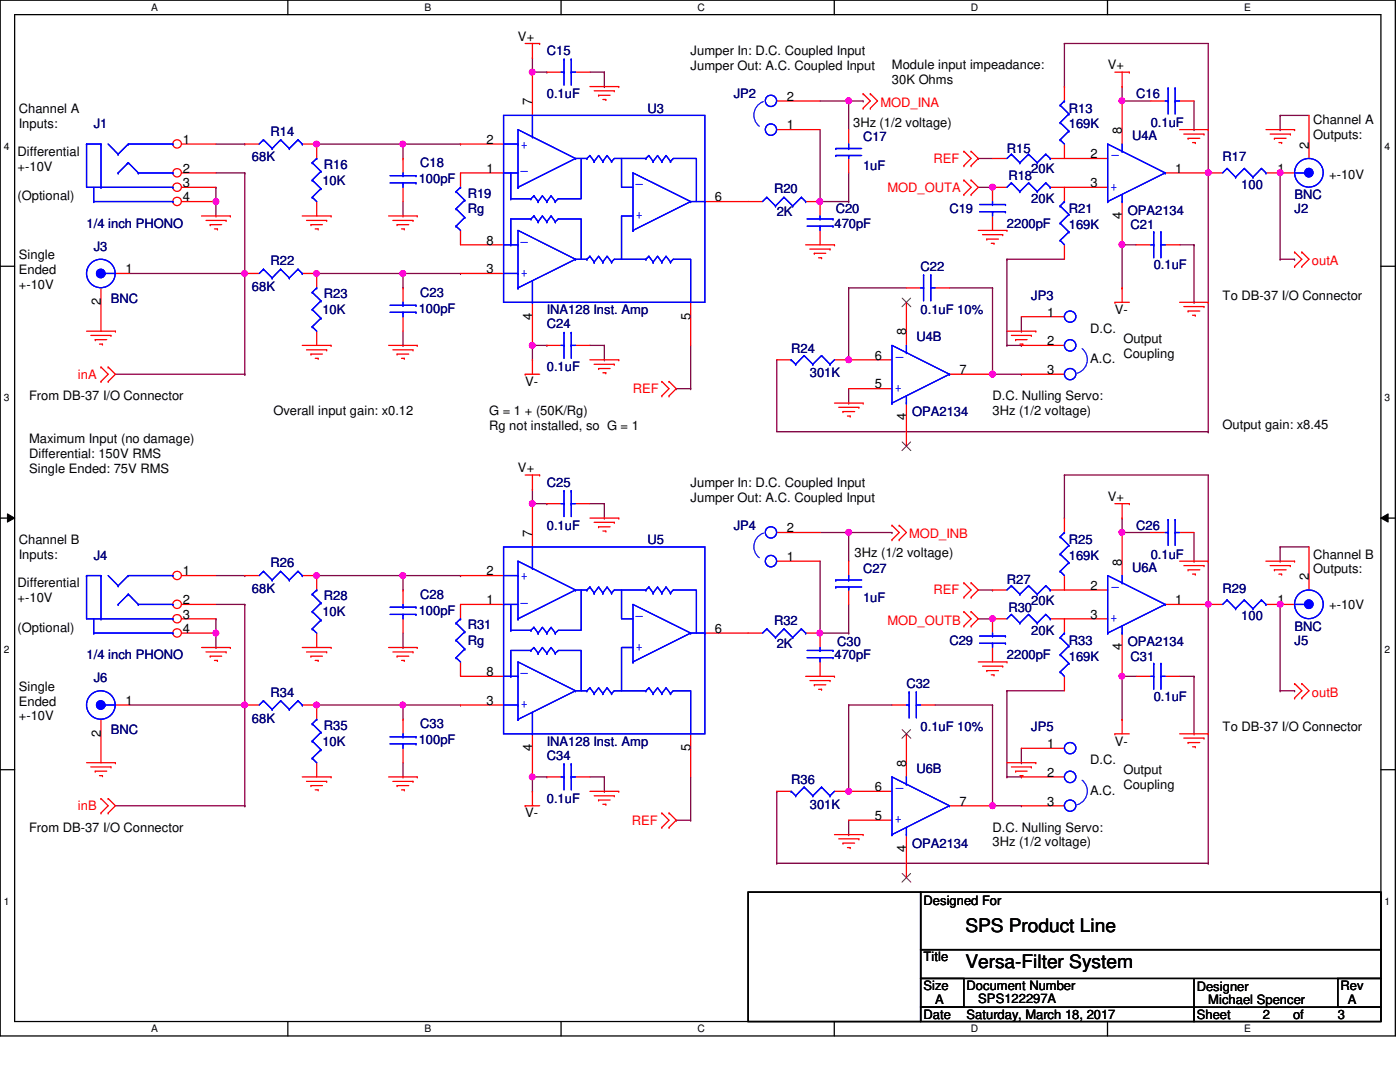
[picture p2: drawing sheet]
<svg xmlns="http://www.w3.org/2000/svg" width="279mm" height="216mm" viewBox="0 0 279 216" stroke-linecap="round" stroke-linejoin="round" font-family="sans-serif">
<defs><g id="words">
<g font-size="3.7">
<text x="192.7" y="185.9">SPS Product Line</text>
<text x="192.7" y="193.1">Versa-Filter System</text>
</g>
<g font-size="2.6">
<text x="103.4" y="8.1">V+</text>
<text x="137.8" y="11">Jumper In: D.C. Coupled Input</text>
<text x="137.8" y="14">Jumper Out: A.C. Coupled Input</text>
<text x="178" y="13.8">Module input impeadance:</text>
<text x="178" y="16.8">30K Ohms</text>
<text x="221.1" y="13.8">V+</text>
<text x="3.8" y="22.5">Channel A</text>
<text x="106.2" y="21" transform="rotate(-90 106.2 21)">7</text>
<text x="157" y="20.1">2</text>
<text x="3.8" y="25.4">Inputs:</text>
<text x="36.5" y="28.7">1</text>
<text x="97.1" y="28.7">2</text>
<text x="157" y="25.8">1</text>
<text x="170.3" y="25.4">3Hz (1/2 voltage)</text>
<text x="223.9" y="26.8" transform="rotate(-90 223.9 26.8)">8</text>
<text x="261.2" y="29.6" transform="rotate(-90 261.2 29.6)">2</text>
<text x="262.1" y="24.8">Channel A</text>
<text x="262.1" y="27.7">Outputs:</text>
<text x="3.5" y="31.1">Differential</text>
<text x="3.5" y="34">+-10V</text>
<text x="36.5" y="34.5">2</text>
<text x="97.1" y="34.5">1</text>
<text x="217.6" y="31.6">2</text>
<text x="234.5" y="34.5">1</text>
<text x="254.9" y="34.5">1</text>
<text x="265.3" y="35.7">+-10V</text>
<text x="3.5" y="40">(Optional)</text>
<text x="36.5" y="37.3">3</text>
<text x="36.5" y="40.2">4</text>
<text x="142.7" y="40.2">6</text>
<text x="217.6" y="37.3">3</text>
<text x="223.9" y="43.6" transform="rotate(-90 223.9 43.6)">4</text>
<text x="3.8" y="51.7">Single</text>
<text x="97.1" y="48.8">8</text>
<text x="3.8" y="54.7">Ended</text>
<text x="3.8" y="57.7">+-10V</text>
<text x="25" y="54.5">1</text>
<text x="97.1" y="54.5">3</text>
<text x="244" y="59.8">To DB-37 I/O Connector</text>
<text x="20.1" y="60.9" transform="rotate(-90 20.1 60.9)">2</text>
<text x="106.2" y="63.8" transform="rotate(-90 106.2 63.8)">4</text>
<text x="137.8" y="63.8" transform="rotate(-90 137.8 63.8)">5</text>
<text x="209" y="63.2">1</text>
<text x="222.5" y="62.7">V-</text>
<text x="174.6" y="71.8">6</text>
<text x="180.8" y="66.9" transform="rotate(-90 180.8 66.9)">8</text>
<text x="209" y="68.9">2</text>
<text x="217.6" y="66.4">D.C.</text>
<text x="224.2" y="68.4">Output</text>
<text x="224.2" y="71.4">Coupling</text>
<text x="104.8" y="77">V-</text>
<text x="174.6" y="77.5">5</text>
<text x="191.5" y="74.6">7</text>
<text x="209" y="74.6">3</text>
<text x="217.6" y="72.4">A.C.</text>
<text x="5.8" y="79.9">From DB-37 I/O Connector</text>
<text x="54.6" y="82.8">Overall input gain: x0.12</text>
<text x="97.6" y="82.8">G = 1 + (50K/Rg)</text>
<text x="180.8" y="83.9" transform="rotate(-90 180.8 83.9)">4</text>
<text x="198.1" y="79.9">D.C. Nulling Servo:</text>
<text x="198.1" y="82.8">3Hz (1/2 voltage)</text>
<text x="5.8" y="88.5">Maximum Input (no damage)</text>
<text x="97.6" y="85.7">Rg not installed, so G = 1</text>
<text x="244" y="85.6">Output gain: x8.45</text>
<text x="5.8" y="91.4">Differential: 150V RMS</text>
<text x="5.8" y="94.4">Single Ended: 75V RMS</text>
<text x="103.4" y="94.2">V+</text>
<text x="137.8" y="97.1">Jumper In: D.C. Coupled Input</text>
<text x="137.8" y="100.1">Jumper Out: A.C. Coupled Input</text>
<text x="221.1" y="99.9">V+</text>
<text x="106.2" y="107.1" transform="rotate(-90 106.2 107.1)">7</text>
<text x="157" y="106.2">2</text>
<text x="3.8" y="108.6">Channel B</text>
<text x="3.8" y="111.5">Inputs:</text>
<text x="157" y="111.9">1</text>
<text x="170.6" y="111.2">3Hz (1/2 voltage)</text>
<text x="223.9" y="112.9" transform="rotate(-90 223.9 112.9)">8</text>
<text x="262.1" y="111.5">Channel B</text>
<text x="3.5" y="117.2">Differential</text>
<text x="36.5" y="114.8">1</text>
<text x="97.1" y="114.8">2</text>
<text x="217.6" y="117.7">2</text>
<text x="261.2" y="115.7" transform="rotate(-90 261.2 115.7)">2</text>
<text x="262.1" y="114.4">Outputs:</text>
<text x="3.5" y="120.1">+-10V</text>
<text x="36.5" y="120.6">2</text>
<text x="36.5" y="123.4">3</text>
<text x="97.1" y="120.6">1</text>
<text x="217.6" y="123.4">3</text>
<text x="234.5" y="120.6">1</text>
<text x="254.9" y="120.6">1</text>
<text x="265.3" y="121.5">+-10V</text>
<text x="3.5" y="126.1">(Optional)</text>
<text x="36.5" y="126.3">4</text>
<text x="142.7" y="126.3">6</text>
<text x="223.9" y="129.8" transform="rotate(-90 223.9 129.8)">4</text>
<text x="3.8" y="137.8">Single</text>
<text x="97.1" y="134.9">8</text>
<text x="3.8" y="140.8">Ended</text>
<text x="3.8" y="143.8">+-10V</text>
<text x="25" y="140.6">1</text>
<text x="97.1" y="140.6">3</text>
<text x="20.1" y="147" transform="rotate(-90 20.1 147)">2</text>
<text x="106.2" y="149.9" transform="rotate(-90 106.2 149.9)">4</text>
<text x="137.8" y="149.9" transform="rotate(-90 137.8 149.9)">5</text>
<text x="209" y="149.3">1</text>
<text x="222.5" y="148.8">V-</text>
<text x="244" y="145.9">To DB-37 I/O Connector</text>
<text x="180.8" y="153" transform="rotate(-90 180.8 153)">8</text>
<text x="209" y="155">2</text>
<text x="217.6" y="152.5">D.C.</text>
<text x="224.2" y="154.5">Output</text>
<text x="174.6" y="157.9">6</text>
<text x="191.5" y="160.7">7</text>
<text x="209" y="160.7">3</text>
<text x="217.6" y="158.5">A.C.</text>
<text x="224.2" y="157.5">Coupling</text>
<text x="5.8" y="166">From DB-37 I/O Connector</text>
<text x="104.8" y="163.1">V-</text>
<text x="174.6" y="163.6">5</text>
<text x="198.1" y="166">D.C. Nulling Servo:</text>
<text x="180.8" y="170" transform="rotate(-90 180.8 170)">4</text>
<text x="198.1" y="168.9">3Hz (1/2 voltage)</text>
<text x="184.3" y="180.6">Designed For</text>
<text x="184.3" y="191.8">Title</text>
<text x="184.3" y="197.6">Size</text>
<text x="192.9" y="197.6">Document Number</text>
<text x="238.8" y="197.8">Designer</text>
<text x="267.5" y="197.6">Rev</text>
<text x="184.3" y="203.3">Date</text>
<text x="186.6" y="200.4">A</text>
<text x="192.9" y="203.3">Saturday, March 18, 2017</text>
<text x="195.2" y="200.2">SPS122297A</text>
<text x="238.8" y="203.3">Sheet</text>
<text x="241.1" y="200.4">Michael Spencer</text>
<text x="252.1" y="203.3">2</text>
<text x="258.1" y="203.3">of</text>
<text x="267" y="203.3">3</text>
<text x="269" y="200.4">A</text>
</g>
<g font-size="2.6" fill="#000080">
<text x="109.1" y="11">C15</text>
<text x="109.1" y="19.6">0.1uF</text>
<text x="129.2" y="22.5">U3</text>
<text x="146.4" y="19.6">JP2</text>
<text x="213.3" y="22.5">R13</text>
<text x="226.8" y="19.6">C16</text>
<text x="18.7" y="25.6">J1</text>
<text x="54" y="27.1">R14</text>
<text x="172.3" y="28.2">C17</text>
<text x="213.3" y="25.6">169K</text>
<text x="225.9" y="27.9">U4A</text>
<text x="229.7" y="25.4">0.1uF</text>
<text x="50.3" y="32.2">68K</text>
<text x="64.6" y="33.7">R16</text>
<text x="83.9" y="33.4">C18</text>
<text x="172.3" y="34">1uF</text>
<text x="201" y="30.5">R15</text>
<text x="201.3" y="35.9">R18</text>
<text x="205.8" y="34.5">20K</text>
<text x="244" y="32.2">R17</text>
<text x="64.3" y="36.8">10K</text>
<text x="83.6" y="36.5">100pF</text>
<text x="93.3" y="39.4">R19</text>
<text x="154.5" y="38.5">R20</text>
<text x="205.8" y="40.6">20K</text>
<text x="247.7" y="37.7">100</text>
<text x="258.4" y="39.7">BNC</text>
<text x="17.3" y="45.4">1/4 inch PHONO</text>
<text x="93.3" y="42.5">Rg</text>
<text x="155" y="43.1">2K</text>
<text x="166.5" y="45.4">470pF</text>
<text x="166.8" y="42.5">C20</text>
<text x="189.5" y="42.5">C19</text>
<text x="201" y="45.4">2200pF</text>
<text x="213.3" y="42.5">R21</text>
<text x="213.3" y="45.7">169K</text>
<text x="225.1" y="42.8">OPA2134</text>
<text x="225.6" y="45.7">C21</text>
<text x="258.4" y="42.5">J2</text>
<text x="18.7" y="50">J3</text>
<text x="54" y="52.9">R22</text>
<text x="230.3" y="53.8">0.1uF</text>
<text x="50.3" y="58.1">68K</text>
<text x="64.6" y="59.5">R23</text>
<text x="83.9" y="59.2">C23</text>
<text x="183.7" y="54.1">C22</text>
<text x="205.8" y="59.8">JP3</text>
<text x="22.1" y="60.4">BNC</text>
<text x="64.3" y="62.7">10K</text>
<text x="83.6" y="62.4">100pF</text>
<text x="109.1" y="65.5">C24</text>
<text x="109.1" y="62.7">INA128 Inst. Amp</text>
<text x="183.7" y="62.7">0.1uF 10%</text>
<text x="157.9" y="70.4">R24</text>
<text x="182.9" y="68.1">U4B</text>
<text x="109.1" y="74.1">0.1uF</text>
<text x="161.6" y="75.3">301K</text>
<text x="182" y="83">OPA2134</text>
<text x="109.1" y="97.1">C25</text>
<text x="109.1" y="105.7">0.1uF</text>
<text x="146.4" y="105.7">JP4</text>
<text x="226.8" y="105.7">C26</text>
<text x="18.7" y="111.7">J4</text>
<text x="54" y="113.2">R26</text>
<text x="129.2" y="108.6">U5</text>
<text x="213.3" y="108.6">R25</text>
<text x="213.3" y="111.7">169K</text>
<text x="229.7" y="111.5">0.1uF</text>
<text x="50.3" y="118.3">68K</text>
<text x="64.6" y="119.8">R28</text>
<text x="83.9" y="119.5">C28</text>
<text x="172.3" y="114.3">C27</text>
<text x="201" y="116.6">R27</text>
<text x="225.9" y="114">U6A</text>
<text x="244" y="118.3">R29</text>
<text x="64.3" y="122.9">10K</text>
<text x="83.6" y="122.6">100pF</text>
<text x="93.3" y="125.5">R31</text>
<text x="154.5" y="124.6">R32</text>
<text x="172.3" y="120.1">1uF</text>
<text x="201.3" y="122">R30</text>
<text x="205.8" y="120.6">20K</text>
<text x="247.7" y="123.8">100</text>
<text x="258.4" y="125.8">BNC</text>
<text x="17.3" y="131.5">1/4 inch PHONO</text>
<text x="93.3" y="128.7">Rg</text>
<text x="155" y="129.2">2K</text>
<text x="166.5" y="131.5">470pF</text>
<text x="167.1" y="128.9">C30</text>
<text x="189.5" y="128.7">C29</text>
<text x="201" y="131.5">2200pF</text>
<text x="205.8" y="126.7">20K</text>
<text x="213.3" y="128.7">R33</text>
<text x="213.3" y="131.8">169K</text>
<text x="225.1" y="128.9">OPA2134</text>
<text x="225.6" y="131.8">C31</text>
<text x="258.4" y="128.7">J5</text>
<text x="18.7" y="136.1">J6</text>
<text x="180.9" y="137.3">C32</text>
<text x="54" y="139">R34</text>
<text x="230.3" y="139.9">0.1uF</text>
<text x="22.1" y="146.5">BNC</text>
<text x="50.3" y="144.2">68K</text>
<text x="64.3" y="148.8">10K</text>
<text x="64.6" y="145.6">R35</text>
<text x="83.6" y="148.5">100pF</text>
<text x="83.9" y="145.3">C33</text>
<text x="109.1" y="148.8">INA128 Inst. Amp</text>
<text x="183.7" y="145.9">0.1uF 10%</text>
<text x="205.8" y="145.9">JP5</text>
<text x="109.1" y="151.6">C34</text>
<text x="182.9" y="154.2">U6B</text>
<text x="109.1" y="160.2">0.1uF</text>
<text x="157.9" y="156.5">R36</text>
<text x="161.6" y="161.4">301K</text>
<text x="182" y="169.1">OPA2134</text>
</g>
<g font-size="2.6" fill="#f00">
<text x="175.7" y="21.3">MOD_INA</text>
<text x="186.3" y="32.5">REF</text>
<text x="177.1" y="38.3">MOD_OUTA</text>
<text x="261.8" y="52.9">outA</text>
<text x="15.5" y="75.6">inA</text>
<text x="126.3" y="78.4">REF</text>
<text x="181.4" y="107.4">MOD_INB</text>
<text x="186.3" y="118.6">REF</text>
<text x="177.1" y="124.6">MOD_OUTB</text>
<text x="261.8" y="139">outB</text>
<text x="15.5" y="161.7">inB</text>
<text x="126.1" y="164.5">REF</text>
</g>
<g font-size="2.6" fill="#00f">
<text x="104" y="29.7">+</text>
<text x="104" y="34">_</text>
<text x="221.9" y="30.8">_</text>
<text x="126.9" y="36.6">_</text>
<text x="221.6" y="38">+</text>
<text x="126.9" y="43.7">+</text>
<text x="104" y="48">_</text>
<text x="104" y="55.2">+</text>
<text x="178.9" y="71">_</text>
<text x="178.6" y="78.2">+</text>
<text x="104" y="115.8">+</text>
<text x="221.9" y="116.9">_</text>
<text x="104" y="120.1">_</text>
<text x="126.9" y="122.7">_</text>
<text x="221.6" y="124.1">+</text>
<text x="126.9" y="129.8">+</text>
<text x="104" y="134.2">_</text>
<text x="104" y="141.4">+</text>
<text x="178.9" y="157.1">_</text>
<text x="178.6" y="164.3">+</text>
</g>
<g font-size="2">
<text x="30.2" y="2.2">A</text>
<text x="84.7" y="2.2">B</text>
<text x="139.2" y="2.2">C</text>
<text x="193.8" y="2.2">D</text>
<text x="248.3" y="2.2">E</text>
<text x=".8" y="29.8">4</text>
<text x="276.3" y="29.8">4</text>
<text x=".8" y="80.1">3</text>
<text x="276.3" y="80.1">3</text>
<text x=".8" y="130.3">2</text>
<text x="276.3" y="130.3">2</text>
<text x=".8" y="180.5">1</text>
<text x="276.3" y="180.5">1</text>
<text x="30.2" y="206">A</text>
<text x="84.7" y="206">B</text>
<text x="139.2" y="206">C</text>
<text x="193.8" y="206">D</text>
<text x="248.3" y="206">E</text>
</g>
</g></defs>
<path d="M0 0h278.5v206.7h-278.5zM2.9 2.9h272.7v200.9h-272.7z" fill="none" stroke="#000" stroke-width=".25"/>
<g fill="#fff">
<path d="M30.2 .3h1.3v2.3h-1.3z"/>
<path d="M30.2 204.1h1.3v2.3h-1.3z"/>
</g>
<path d="M57.4 0v2.9M57.4 203.8v2.9" fill="none" stroke="#000" stroke-width=".25"/>
<g fill="#fff">
<path d="M84.7 .3h1.3v2.3h-1.3z"/>
<path d="M84.7 204.1h1.3v2.3h-1.3z"/>
</g>
<path d="M112 0v2.9M112 203.8v2.9" fill="none" stroke="#000" stroke-width=".25"/>
<g fill="#fff">
<path d="M139.2 .3h1.5v2.3h-1.5z"/>
<path d="M139.2 204.1h1.5v2.3h-1.5z"/>
</g>
<path d="M166.5 0v2.9M166.5 203.8v2.9" fill="none" stroke="#000" stroke-width=".25"/>
<g fill="#fff">
<path d="M193.8 .3h1.4v2.3h-1.4z"/>
<path d="M193.8 204.1h1.4v2.3h-1.4z"/>
</g>
<path d="M221 0v2.9M221 203.8v2.9" fill="none" stroke="#000" stroke-width=".25"/>
<g fill="#fff">
<path d="M248.3 .3h1.3v2.3h-1.3z"/>
<path d="M248.3 204.1h1.3v2.3h-1.3z"/>
<path d="M.8 28h1.1v2.3h-1.1z"/>
<path d="M276.3 28h1.1v2.3h-1.1z"/>
<path d="M.8 78.2h1.1v2.3h-1.1z"/>
<path d="M276.3 78.2h1.1v2.3h-1.1z"/>
</g>
<path d="M0 53.1h2.9M275.6 53.1h2.9" fill="none" stroke="#000" stroke-width=".25"/>
<g fill="#fff">
<path d="M.8 128.5h1.1v2.2h-1.1z"/>
<path d="M276.3 128.5h1.1v2.2h-1.1z"/>
</g>
<path d="M0 103.4h2.9M275.6 103.4h2.9" fill="none" stroke="#000" stroke-width=".25"/>
<path d="M1.5 102.5l1.4 .9-1.4 .8zM275.6 103.4l1.4-.9v1.7z" fill="#000"/>
<path d="M1.5 102.5l1.4 .9-1.4 .8zM275.6 103.4l1.4-.9v1.7z" fill="none" stroke="#000" stroke-width=".2"/>
<g fill="#fff">
<path d="M.8 178.7h1.1v2.2h-1.1z"/>
<path d="M276.3 178.7h1.1v2.2h-1.1z"/>
</g>
<path d="M0 153.6h2.9M275.6 153.6h2.9" fill="none" stroke="#000" stroke-width=".25"/>
<path d="M80.4 28.7h11.5M91.9 28.7h.1M63.2 54.6h17.2M80.4 57.4h.1M80.4 54.6h.1M80.4 54.6v2.8" fill="none" stroke="#800040" stroke-width=".25"/>
<circle cx="63.2" cy="54.6" r=".56" fill="#f0f"/>
<circle cx="63.2" cy="54.6" r=".56" fill="none" stroke="#f0f" stroke-width=".25"/>
<circle cx="80.4" cy="54.6" r=".56" fill="#f0f"/>
<circle cx="80.4" cy="54.6" r=".56" fill="none" stroke="#f0f" stroke-width=".25"/>
<path d="M63.2 28.7h17.2M80.4 28.7h.1M80.4 43.1h.1M80.4 54.6h11.5M80.4 40.2v2.9M91.9 54.6h.1M80.4 68.9h.1M80.4 66.1v2.8" fill="none" stroke="#800040" stroke-width=".25"/>
<circle cx="63.2" cy="28.7" r=".56" fill="#f0f"/>
<circle cx="63.2" cy="28.7" r=".56" fill="none" stroke="#f0f" stroke-width=".25"/>
<circle cx="80.4" cy="28.7" r=".56" fill="#f0f"/>
<circle cx="80.4" cy="28.7" r=".56" fill="none" stroke="#f0f" stroke-width=".25"/>
<path d="M80.4 31.6h.1M80.4 28.7v2.9M163.7 20.2h5.7M169.4 20.2h.1" fill="none" stroke="#800040" stroke-width=".25"/>
<circle cx="169.4" cy="20.1" r=".56" fill="#f0f"/>
<circle cx="169.4" cy="20.1" r=".56" fill="none" stroke="#f0f" stroke-width=".25"/>
<path d="M163.7 25.9v14.3M163.7 40.2h.1" fill="none" stroke="#800040" stroke-width=".25"/>
<circle cx="163.6" cy="40.2" r=".56" fill="#f0f"/>
<circle cx="163.6" cy="40.2" r=".56" fill="none" stroke="#f0f" stroke-width=".25"/>
<g fill="none" stroke="#800040" stroke-width=".25">
<path d="M169.4 20.2h.1M169.4 20.2v5.7M169.4 34.5v5.7M169.4 20.2h2.9M172.3 20.2h.1M255.5 34.5v17.2M163.7 40.2h.1M163.7 40.2h5.7M169.4 40.2h.1M189.5 57.4h8.6M198.1 57.4h.1M198.1 57.4v17.3"/>
<path d="M255.5 51.7h.1M135 77.6h.1M135 77.6h2.8M137.8 77.6h.1M137.8 68.9v8.7M198.1 74.7h.1"/>
</g>
<circle cx="255.5" cy="34.5" r=".56" fill="#f0f"/>
<circle cx="255.5" cy="34.5" r=".56" fill="none" stroke="#f0f" stroke-width=".25"/>
<path d="M106.3 14.4h.1M106.3 11.5v2.9M106.3 14.4h2.8M109.1 14.4h.1M255.5 51.7h2.9M258.4 51.7h.1M203.8 66.1h.1M203.8 63.2v2.9" fill="none" stroke="#800040" stroke-width=".25"/>
<circle cx="106.2" cy="14.4" r=".56" fill="#f0f"/>
<circle cx="106.2" cy="14.4" r=".56" fill="none" stroke="#f0f" stroke-width=".25"/>
<path d="M241.1 8.7v25.8M241.1 34.5h.1" fill="none" stroke="#800040" stroke-width=".25"/>
<circle cx="241.1" cy="34.5" r=".56" fill="#f0f"/>
<circle cx="241.1" cy="34.5" r=".56" fill="none" stroke="#f0f" stroke-width=".25"/>
<path d="M212.4 8.7h.1M212.4 17.3h.1M212.4 8.7h28.7M212.4 8.7v8.6M223.9 17.3v2.9M223.9 20.2h.1" fill="none" stroke="#800040" stroke-width=".25"/>
<circle cx="223.9" cy="20.1" r=".56" fill="#f0f"/>
<circle cx="223.9" cy="20.1" r=".56" fill="none" stroke="#f0f" stroke-width=".25"/>
<path d="M223.9 20.2h.1M223.9 20.2h5.8M223.9 57.4h.1M223.9 48.9v8.5" fill="none" stroke="#800040" stroke-width=".25"/>
<circle cx="223.9" cy="48.8" r=".56" fill="#f0f"/>
<circle cx="223.9" cy="48.8" r=".56" fill="none" stroke="#f0f" stroke-width=".25"/>
<path d="M223.9 48.9h.1M223.9 48.9h2.9M106.3 68.9h.1M106.3 68.9v2.9M106.3 68.9h2.8M109.1 68.9h.1" fill="none" stroke="#800040" stroke-width=".25"/>
<circle cx="106.2" cy="68.9" r=".56" fill="#f0f"/>
<circle cx="106.2" cy="68.9" r=".56" fill="none" stroke="#f0f" stroke-width=".25"/>
<path d="M80.4 114.9h11.5M91.9 114.9h.1M63.2 140.7h17.2M80.4 143.6h.1M80.4 140.7h.1M80.4 140.7v2.9" fill="none" stroke="#800040" stroke-width=".25"/>
<circle cx="63.2" cy="140.7" r=".56" fill="#f0f"/>
<circle cx="63.2" cy="140.7" r=".56" fill="none" stroke="#f0f" stroke-width=".25"/>
<circle cx="80.4" cy="140.7" r=".56" fill="#f0f"/>
<circle cx="80.4" cy="140.7" r=".56" fill="none" stroke="#f0f" stroke-width=".25"/>
<path d="M63.2 114.9h17.2M80.4 114.9h.1M80.4 129.2h.1M80.4 126.3v2.9M80.4 155h.1M80.4 140.7h11.5M80.4 152.2v2.8M91.9 140.7h.1" fill="none" stroke="#800040" stroke-width=".25"/>
<circle cx="63.2" cy="114.8" r=".56" fill="#f0f"/>
<circle cx="63.2" cy="114.8" r=".56" fill="none" stroke="#f0f" stroke-width=".25"/>
<circle cx="80.4" cy="114.8" r=".56" fill="#f0f"/>
<circle cx="80.4" cy="114.8" r=".56" fill="none" stroke="#f0f" stroke-width=".25"/>
<path d="M80.4 117.7h.1M80.4 114.9v2.8M48.9 120.6v20.1M48.9 140.7h.1" fill="none" stroke="#800040" stroke-width=".25"/>
<circle cx="48.8" cy="140.7" r=".56" fill="#f0f"/>
<circle cx="48.8" cy="140.7" r=".56" fill="none" stroke="#f0f" stroke-width=".25"/>
<path d="M163.7 106.3h5.7M169.4 106.3h.1M25.9 140.7h23M48.9 140.7h.1M23 160.8h25.9M48.9 160.8h.1" fill="none" stroke="#800040" stroke-width=".25"/>
<circle cx="169.4" cy="106.2" r=".56" fill="#f0f"/>
<circle cx="169.4" cy="106.2" r=".56" fill="none" stroke="#f0f" stroke-width=".25"/>
<path d="M169.4 106.3h.1M169.4 106.3v5.7M169.4 126.3h.1M169.4 120.6v5.7M48.9 140.7v20.1M198.1 140.7v20.1M48.9 160.8h.1M198.1 160.8h.1" fill="none" stroke="#800040" stroke-width=".25"/>
<circle cx="198.1" cy="160.8" r=".56" fill="#f0f"/>
<circle cx="198.1" cy="160.8" r=".56" fill="none" stroke="#f0f" stroke-width=".25"/>
<path d="M169.4 157.9h.1M169.4 140.7v17.2" fill="none" stroke="#800040" stroke-width=".25"/>
<circle cx="169.4" cy="157.9" r=".56" fill="#f0f"/>
<circle cx="169.4" cy="157.9" r=".56" fill="none" stroke="#f0f" stroke-width=".25"/>
<path d="M255.5 137.8h.1M255.5 120.6v17.2M137.8 155v8.7M186.6 140.7h11.5M198.1 140.7h.1M201 155h2.8M203.8 155h.1M135 163.7h.1M135 163.7h2.8M137.8 163.7h.1M169.4 166.5h.1M169.4 163.7v2.8" fill="none" stroke="#800040" stroke-width=".25"/>
<circle cx="255.5" cy="120.6" r=".56" fill="#f0f"/>
<circle cx="255.5" cy="120.6" r=".56" fill="none" stroke="#f0f" stroke-width=".25"/>
<g fill="none" stroke="#800040" stroke-width=".25">
<path d="M106.3 97.6v2.9M106.3 100.5h.1M106.3 100.5h2.8M109.1 100.5h.1M201 137.8v17.2M255.5 137.8h2.9M258.4 137.8h.1M169.4 140.7h.1M169.4 140.7h8.6M201 155h.1M203.8 152.2h.1M203.8 149.3v2.9"/>
<path d="M198.1 160.8h5.7M203.8 160.8h.1"/>
</g>
<circle cx="106.2" cy="100.5" r=".56" fill="#f0f"/>
<circle cx="106.2" cy="100.5" r=".56" fill="none" stroke="#f0f" stroke-width=".25"/>
<path d="M241.1 94.8v25.8M241.1 120.6h.1" fill="none" stroke="#800040" stroke-width=".25"/>
<circle cx="241.1" cy="120.6" r=".56" fill="#f0f"/>
<circle cx="241.1" cy="120.6" r=".56" fill="none" stroke="#f0f" stroke-width=".25"/>
<path d="M212.4 94.8h.1M212.4 94.8h28.7M212.4 94.8v8.6M212.4 103.4h.1M223.9 106.3h.1M223.9 103.4v2.9M223.9 106.3h5.8M155 157.9h.1M155 157.9v14.4" fill="none" stroke="#800040" stroke-width=".25"/>
<circle cx="223.9" cy="106.2" r=".56" fill="#f0f"/>
<circle cx="223.9" cy="106.2" r=".56" fill="none" stroke="#f0f" stroke-width=".25"/>
<path d="M201 137.8h.1M201 137.8h11.4M106.3 155h2.8M109.1 155h.1" fill="none" stroke="#800040" stroke-width=".25"/>
<circle cx="106.2" cy="155" r=".56" fill="#f0f"/>
<circle cx="106.2" cy="155" r=".56" fill="none" stroke="#f0f" stroke-width=".25"/>
<path d="M223.9 135v8.6M106.3 155h.1M106.3 155v2.9M223.9 143.6h.1" fill="none" stroke="#800040" stroke-width=".25"/>
<circle cx="223.9" cy="134.9" r=".56" fill="#f0f"/>
<circle cx="223.9" cy="134.9" r=".56" fill="none" stroke="#f0f" stroke-width=".25"/>
<g fill="none" stroke="#800040" stroke-width=".25">
<path d="M238.3 25.9h.1M238.3 20.2v5.7M169.4 77.6v2.8M198.1 74.7h5.7M203.8 74.7h.1M169.4 80.4h.1M238.3 112h.1M238.3 106.3v5.7M223.9 135h.1M223.9 135h2.9M241.1 120.6v51.7M155 172.3h.1"/>
<path d="M155 172.3h86.1M241.1 172.3h.1"/>
</g>
<circle cx="198.1" cy="74.6" r=".56" fill="#f0f"/>
<circle cx="198.1" cy="74.6" r=".56" fill="none" stroke="#f0f" stroke-width=".25"/>
<path d="M169.4 57.4h.1M169.4 57.4h11.5M169.4 57.4v14.4M201 51.7h.1M201 51.7h11.4M201 51.7v17.2M155 71.8h.1M155 71.8v14.3M169.4 71.8h.1M201 68.9h.1M201 68.9h2.8M203.8 68.9h.1" fill="none" stroke="#800040" stroke-width=".25"/>
<circle cx="169.4" cy="71.8" r=".56" fill="#f0f"/>
<circle cx="169.4" cy="71.8" r=".56" fill="none" stroke="#f0f" stroke-width=".25"/>
<g fill="none" stroke="#800040" stroke-width=".25">
<path d="M43.1 28.7h5.8M43.1 34.5h5.8M48.9 28.7h.1M48.9 34.5h.1M241.1 34.5v51.6M255.5 25.9h.1M255.5 23v2.9M25.9 54.6h23M48.9 54.6h.1M48.9 54.6v20.1M235.4 48.9h2.9M238.3 48.9h.1"/>
<path d="M238.3 48.9v11.4M48.9 74.7h.1M120.6 71.8h.1M120.6 68.9v2.9M238.3 60.3h.1M241.1 86.1h.1M43.1 114.9h5.8M48.9 114.9h.1M43.1 123.5h.1M43.1 129.2h.1M43.1 120.6h5.8M43.1 123.5v5.7"/>
<path d="M48.9 120.6h.1M235.4 135h2.9M238.3 135h.1M117.7 155h2.9M120.6 155h.1"/>
</g>
<circle cx="43.1" cy="126.3" r=".56" fill="#f0f"/>
<circle cx="43.1" cy="126.3" r=".56" fill="none" stroke="#f0f" stroke-width=".25"/>
<path d="M48.9 34.5v20.1M255.5 23h.1M255.5 23h5.7M48.9 54.6h.1" fill="none" stroke="#800040" stroke-width=".25"/>
<circle cx="48.8" cy="54.6" r=".56" fill="#f0f"/>
<circle cx="48.8" cy="54.6" r=".56" fill="none" stroke="#f0f" stroke-width=".25"/>
<g fill="none" stroke="#800040" stroke-width=".25">
<path d="M43.1 37.4h.1M43.1 37.4v5.7M43.1 43.1h.1M23 74.7h25.9M48.9 74.7h.1M117.7 68.9h2.9M120.6 68.9h.1M120.6 103.4h.1M120.6 100.5v2.9M255.5 109.1h.1M255.5 109.1h5.7M238.3 135v11.4"/>
<path d="M120.6 157.9h.1M120.6 155v2.9M238.3 146.4h.1"/>
</g>
<circle cx="43.1" cy="40.2" r=".56" fill="#f0f"/>
<circle cx="43.1" cy="40.2" r=".56" fill="none" stroke="#f0f" stroke-width=".25"/>
<path d="M117.7 14.4h2.9M120.6 17.3h.1M120.6 14.4h.1M120.6 14.4v2.9M195.2 31.6h.1M195.2 31.6h2.9M195.2 37.4h2.9M198.1 37.4h.1M117.7 100.5h2.9M120.6 100.5h.1M255.5 112h.1M255.5 109.1v2.9" fill="none" stroke="#800040" stroke-width=".25"/>
<circle cx="198.1" cy="37.3" r=".56" fill="#f0f"/>
<circle cx="198.1" cy="37.3" r=".56" fill="none" stroke="#f0f" stroke-width=".25"/>
<path d="M195.2 117.7h2.9M198.1 117.7h.1M195.2 123.5h2.9M198.1 123.5h.1" fill="none" stroke="#800040" stroke-width=".25"/>
<circle cx="198.1" cy="123.4" r=".56" fill="#f0f"/>
<circle cx="198.1" cy="123.4" r=".56" fill="none" stroke="#f0f" stroke-width=".25"/>
<path d="M155 86.1h86.1M241.1 86.1h.1M163.7 112v14.3M169.4 106.3h8.6M178 106.3h.1M163.7 126.3h.1" fill="none" stroke="#800040" stroke-width=".25"/>
<circle cx="163.6" cy="126.3" r=".56" fill="#f0f"/>
<circle cx="163.6" cy="126.3" r=".56" fill="none" stroke="#f0f" stroke-width=".25"/>
<path d="M163.7 126.3h.1M163.7 126.3h5.7" fill="none" stroke="#800040" stroke-width=".25"/>
<g fill="none" stroke="#f00" stroke-width=".25">
<path d="M104.8 8.7h2.9M106.3 11.5h.1M106.3 8.7v2.8M106.3 14.4v8.6M107.7 8.7h.1M109.1 14.4h2.9M114.9 14.4h2.8M117.7 17.3h5.8M118.6 18.1h4M119.5 19h.1M119.5 19h2.3M120.3 19.9h.6"/>
<path d="M120.9 19.9h.1M122.6 18.1h.1M123.5 17.3h.1M172.3 18.7h.1M172.3 18.7l1.4 1.5-1.4 1.4M173.7 18.7h.1M173.7 18.7l1.4 1.5-1.4 1.4M212.4 17.3v2.9M222.5 14.4h2.9M223.9 17.3h.1M223.9 14.4v2.9M225.4 14.4h.1"/>
<path d="M91.9 34.5h8.6M91.9 28.7h8.6M155 25.9h8.7M155 20.2h8.7M169.4 25.9v2.8M169.4 31.6v2.9M172.3 21.6h.1M173.7 21.6h.1M192.4 35.9h.1M192.4 38.8h.1M192.4 30.2h.1M192.4 33.1h.1"/>
<path d="M192.4 35.9l1.4 1.5-1.4 1.4M192.4 30.2l1.4 1.4-1.4 1.5M193.8 38.8h.1M193.8 35.9h.1M193.8 33.1h.1M193.8 30.2h.1M193.8 35.9l1.4 1.5-1.4 1.4M193.8 30.2l1.4 1.4-1.4 1.5M198.1 31.6h2.9M198.1 37.4h2.9M209.6 31.6h11.5M209.6 37.4h11.5"/>
<path d="M212.4 28.7v2.9M212.4 37.4v2.8M223.9 20.2v8.5M232.5 34.5h8.6M235.4 25.9h5.7M236.3 26.8h4M237.1 27.6h.1M237.1 27.6h2.3M238 28.4h.5M238.5 28.4h.1M240.3 26.8h.1M241.1 25.9h.1"/>
<path d="M252.6 25.9h5.8M253.5 26.8h4M254.3 27.6h.1M254.3 27.6h2.4M255.2 28.4h.6M255.8 28.4h.1M257.5 26.8h.1M258.4 25.9h.1M40.2 43.1h5.8M41.1 44h4M42 44.8h.1M42 44.8h2.2"/>
<path d="M42.8 45.7h.6M43.4 45.7h.1M45.1 44h.1M46 43.1h.1M48.9 54.6h2.8M60.3 43.1h5.8M60.3 54.6h2.9v2.8M61.2 44h4M62.1 44.8h.1M62.1 44.8h2.2M62.9 45.7h.6M63.5 45.7h.1"/>
<path d="M65.2 44h.1M66.1 43.1h.1M77.6 43.1h5.7M78.4 44h4M79.2 44.8h.1M79.2 44.8h2.4M80.1 45.7h.6M80.4 57.4v2.9M80.7 45.7h.1M82.4 44h.1M83.3 43.1h.1M91.9 48.9h8.6"/>
<path d="M91.9 54.6h8.6M140.7 40.2h8.6M160.8 48.9h5.7M161.6 49.7h4.1M162.5 50.5h.1M162.5 50.5h2.3M163.4 51.4h.6M163.7 40.2v2.9M163.7 46v2.9M164 51.4h.1M165.7 49.7h.1M166.5 48.9h.1"/>
<path d="M195.2 46h5.8M196.1 46.8h4M196.9 47.7h.1M196.9 47.7h2.4M197.8 48.6h.6M198.4 48.6h.1M200.1 46.8h.1M201 46h.1M212.4 48.9v2.8M223.9 57.4h.1M223.9 40.2v8.7M223.9 57.4v2.9"/>
<path d="M258.4 53.2h.1M258.4 50.3h.1M258.4 50.3l1.4 1.4-1.4 1.5M259.8 53.2h.1M259.8 50.3h.1M259.8 50.3l1.4 1.4-1.4 1.5M17.3 66.1h5.7M18.1 66.9h4M19 67.8h.1M19 67.8h2.3M19.9 68.7h.5M20.2 73.2h.1"/>
<path d="M20.2 76.1h.1M20.2 73.2l1.4 1.5-1.4 1.4M20.4 68.7h.1M21.6 76.1h.1M21.6 73.2h.1M21.6 73.2l1.4 1.5-1.4 1.4M22.1 66.9h.1M23 66.1h.1M60.3 68.9h5.8M61.2 69.8h4M62.1 70.7h.1M62.1 70.7h2.2"/>
<path d="M62.9 71.5h.6M63.2 66.1v2.8M63.5 71.5h.1M65.2 69.8h.1M66.1 68.9h.1M77.6 68.9h5.7M78.4 69.8h4M79.2 70.7h.1M79.2 70.7h2.4M80.1 71.5h.6M80.4 63.2v2.9M80.7 71.5h.1"/>
<path d="M82.4 69.8h.1M83.3 68.9h.1M104.8 74.7h.1M104.8 74.7h2.9M106.3 71.8h.1M106.3 60.3v8.6M106.3 71.8v2.9M109.1 68.9h2.9M114.9 68.9h2.8M117.7 71.8h5.8M118.6 72.7h4M119.5 73.5h.1"/>
<path d="M119.5 73.5h2.3M120.3 74.4h.6M120.9 74.4h.1M122.6 72.7h.1M123.5 71.8h.1M132.1 76.1h.1M132.1 79h.1M132.1 76.1l1.4 1.5-1.4 1.4M133.5 79h.1M133.5 76.1h.1M133.5 76.1l1.5 1.5-1.5 1.4M137.8 60.3v8.6"/>
<path d="M201 66.1h5.7M201.8 66.9h4M202.7 67.8h.1M202.7 67.8h2.3M203.5 68.7h.6M203.8 68.9h8.6M203.8 74.7h8.6M203.8 63.2h8.6M204.1 68.7h.1M205.8 66.9h.1M206.7 66.1h.1M222.5 60.3h.1"/>
<path d="M222.5 60.3h2.9M235.4 60.3h5.7M236.3 61.2h4M237.1 62.1h.1M237.1 62.1h2.3M238 62.9h.5M238.5 62.9h.1M240.3 61.2h.1M241.1 60.3h.1M104.8 94.8h2.9M106.3 97.6h.1M106.3 94.8v2.8"/>
<path d="M107.7 94.8h.1M166.5 80.4h5.8M167.4 81.3h4M168.2 82.1h.1M168.2 82.1h2.4M169.1 83h.6M169.7 83h.1M171.4 81.3h.1M172.3 80.4h.1M48.9 114.9h2.8M60.3 114.9h2.9M117.7 103.4h5.8"/>
<path d="M118.6 104.2h4M119.5 105.1h.1M119.5 105.1h2.3M120.3 106h.6M120.9 106h.1M122.6 104.2h.1M123.5 103.4h.1M155 112h8.7M155 106.3h8.7M169.4 112v2.9M169.4 117.7v2.9M178 107.7h.1"/>
<path d="M178 104.8h.1M178 104.8l1.5 1.5-1.5 1.4M179.5 107.7h.1M179.5 104.8h.1M179.5 104.8l1.4 1.5-1.4 1.4M192.4 116.3h.1M192.4 119.2h.1M192.4 116.3l1.4 1.4-1.4 1.5M193.8 119.2h.1M193.8 116.3h.1M193.8 116.3l1.4 1.4-1.4 1.5M212.4 117.7h8.7"/>
<path d="M222.5 100.5h2.9M223.9 103.4h.1M223.9 100.5v2.9M223.9 106.3v8.6M225.4 100.5h.1M235.4 112h5.7M236.3 112.9h4M237.1 113.7h.1M237.1 113.7h2.3M238 114.6h.5M238.5 114.6h.1M240.3 112.9h.1"/>
<path d="M241.1 112h.1M252.6 112h5.8M253.5 112.9h4M254.3 113.7h.1M254.3 113.7h2.4M255.2 114.6h.6M255.8 114.6h.1M257.5 112.9h.1M258.4 112h.1M40.2 129.2h5.8M41.1 130.1h4M42 130.9h.1"/>
<path d="M42 130.9h2.2M42.8 131.8h.6M43.4 131.8h.1M45.1 130.1h.1M46 129.2h.1M60.3 129.2h5.8M61.2 130.1h4M62.1 130.9h.1M62.1 130.9h2.2M62.9 131.8h.6M63.5 131.8h.1M65.2 130.1h.1"/>
<path d="M66.1 129.2h.1M77.6 129.2h5.7M78.4 130.1h4M79.2 130.9h.1M79.2 130.9h2.4M80.1 131.8h.6M80.7 131.8h.1M82.4 130.1h.1M83.3 129.2h.1M91.9 120.6v2.9M91.9 132.1v2.9M160.8 135h5.7"/>
<path d="M161.6 135.8h4.1M162.5 136.7h.1M162.5 136.7h2.3M163.4 137.5h.6M163.7 126.3v2.9M163.7 132.1v2.9M164 137.5h.1M165.7 135.8h.1M166.5 135h.1M192.4 122h.1M192.4 124.9h.1M192.4 122l1.4 1.5-1.4 1.4"/>
<path d="M193.8 124.9h.1M193.8 122h.1M193.8 122l1.4 1.5-1.4 1.4M195.2 132.1h5.8M196.1 132.9h4M196.9 133.8h.1M196.9 133.8h2.4M197.8 134.7h.6M198.4 134.7h.1M200.1 132.9h.1M201 132.1h.1M212.4 123.5h8.7"/>
<path d="M223.9 126.3v8.7M232.5 120.6h8.6M258.4 139.3h.1M258.4 136.4h.1M258.4 136.4l1.4 1.4-1.4 1.5M259.8 139.3h.1M259.8 136.4h.1M259.8 136.4l1.4 1.4-1.4 1.5M17.3 152.2h5.7M18.1 153h4M19 153.9h.1M19 153.9h2.3"/>
<path d="M19.9 154.8h.5M20.2 159.3h.1M20.2 159.3l1.4 1.5-1.4 1.4M20.2 143.6v8.6M20.4 154.8h.1M21.6 159.3h.1M21.6 159.3l1.4 1.5-1.4 1.4M22.1 153h.1M23 152.2h.1M23 140.7h2.9M48.9 140.7h2.8M60.3 155h5.8"/>
<path d="M60.3 140.7h2.9M61.2 155.9h4M62.1 156.8h.1M62.1 156.8h2.2M62.9 157.6h.6M63.5 157.6h.1M65.2 155.9h.1M66.1 155h.1M77.6 155h5.7M78.4 155.9h4M79.2 156.8h.1M79.2 156.8h2.4"/>
<path d="M80.1 157.6h.6M80.4 143.6v2.8M80.4 149.3v2.9M80.7 157.6h.1M82.4 155.9h.1M83.3 155h.1M106.3 157.9h.1M106.3 157.9v2.9M117.7 157.9h5.8M118.6 158.8h4M119.5 159.6h.1M119.5 159.6h2.3"/>
<path d="M122.6 158.8h.1M123.5 157.9h.1M201 152.2h5.7M201.8 153h4M202.7 153.9h.1M202.7 153.9h2.3M203.5 154.8h.6M204.1 154.8h.1M205.8 153h.1M206.7 152.2h.1M222.5 146.4h.1M222.5 146.4h2.9"/>
<path d="M223.9 143.6h.1M223.9 143.6v2.8M235.4 146.4h5.7M236.3 147.3h4M237.1 148.2h.1M237.1 148.2h2.3M238 149h.5M238.5 149h.1M240.3 147.3h.1M241.1 146.4h.1M20.2 162.2h.1M21.6 162.2h.1"/>
<path d="M104.8 160.8h.1M104.8 160.8h2.9M120.3 160.5h.6M120.9 160.5h.1M132.1 162.2h.1M132.1 165.1h.1M132.1 162.2l1.4 1.5-1.4 1.4M133.5 165.1h.1M133.5 162.2h.1M133.5 162.2l1.5 1.5-1.5 1.4M166.5 166.5h5.8M167.4 167.4h4"/>
<path d="M168.2 168.2h.1M168.2 168.2h2.4M169.1 169.1h.6M169.7 169.1h.1M171.4 167.4h.1M172.3 166.5h.1"/>
</g>
<path d="M149.3 178h34.4v25.8h-34.4zM183.7 178h91.9v11.5h-91.9zM183.7 189.5h91.9v5.7h-91.9zM183.7 195.2h8.7v5.8h-8.7zM238.3 195.2v5.8M267 195.2h8.6v5.8h-8.6zM183.7 201h54.6v2.8h-54.6zM238.3 201h37.3v2.8h-37.3zM238.3 201h.1" fill="none" stroke="#000" stroke-width=".25"/>
<g fill="none" stroke="#00f" stroke-width=".25">
<path d="M112 14.4h.6M112.6 14.4h.1M112.6 11.8h.1M112.6 11.8v5.2M114 11.8h.1M114 14.4h.1M114 11.8v5.2M114 14.4h.9M100.5 23h40.2v37.3h-40.2zM100.5 34.5h.1M100.5 34.5h2.9M100.5 28.7h2.9"/>
<path d="M101.9 39.7h.1M101.9 34.5v5.2M101.9 39.7h4.1M103.4 37.4h.1M103.4 28.7h.1M106 39.7h.1M106.3 27.3h.1M106.3 23v4.3M106.6 39.1h.1M106.6 39.1l-.6 .6M106.6 39.1l.8 1.1M114.9 31.6h.1"/>
<path d="M114.9 31.6l-11.5-5.7v11.5M114.9 31.6l-11.5 5.8M114.9 31.6h2.2M116 31.6v8.1h-4.6l-.6 .5M117.1 31.6h.1M117.7 31h.1M117.7 31l-.6 .6M117.7 31l.9 1.2M118.6 32.2h.1M118.6 32.2l.9-1.2 .8 1.2M120.3 32.2h.1M120.3 32.2l.9-1.2 .8 1.2"/>
<path d="M122 32.2h.1M124 31.6v5.8h2.3M128.9 31.6h.1M128.9 31.6h-6.3l-.6 .6M129.5 31h.1M129.5 31l-.6 .6M129.5 31l.8 1.2M130.3 32.2h.1M130.3 32.2l.9-1.2 .9 1.2M132.1 32.2h.1M132.1 32.2l.8-1.2 .9 1.2M133.8 32.2h.1"/>
<path d="M133.8 32.2l.6-.6h4.6v8.6M166.8 29.6h.1M166.8 31h.1M166.8 29.6h5.2M166.8 31h5.2M169.4 31h.1M169.4 29.6h.1M169.4 28.7v.9M169.4 31v.6M201.8 30.8h.1M201.8 36.5h.1M201.8 30.8l-.8 .8"/>
<path d="M201.8 30.8l1.7 1.7M201.8 36.5l-.8 .9M201.8 36.5l1.7 1.7M203.5 32.5h.1M203.5 38.2h.1M205.3 30.8h.1M205.3 36.5h.1M205.3 30.8l-1.8 1.7M205.3 30.8l1.7 1.7M205.3 36.5l-1.8 1.7M205.3 36.5l1.7 1.7M207 32.5h.1"/>
<path d="M207 38.2h.1M208.7 30.8h.1M208.7 36.5h.1M208.7 30.8l-1.7 1.7M208.7 30.8l.9 .8M208.7 36.5l-1.7 1.7M208.7 36.5l.9 .9M209.6 31.6h.1M209.6 37.4h.1M211.6 27.9h.1M211.6 24.5h.1M211.6 21h.1"/>
<path d="M211.6 27.9l.8 .8M211.6 24.5l1.7 1.7M211.6 21l1.7 1.7M212.4 20.2h.1M212.4 20.2l-.8 .8M213.3 26.2h.1M213.3 22.7h.1M213.3 26.2l-1.7 1.7M213.3 22.7l-1.7 1.8M223.9 30.2h.1M223.9 28.7v1.5M223.9 38.8v1.4"/>
<path d="M232.5 34.5h.1M232.5 34.5l-11.4-5.8v11.5M232.5 34.5l-11.4 5.7M52.6 53.7h.1M52.6 53.7l-.9 .9M52.6 53.7l1.7 1.8M54.3 55.5h.1M56 53.7h.1M56 53.7l-1.7 1.8M56 53.7l1.7 1.8M57.7 55.5h.1M59.5 53.7h.1"/>
<path d="M59.5 53.7l-1.8 1.8M59.5 53.7l.8 .9M60.3 54.6h.1M62.3 58.3h.1M62.3 58.3l1.8 1.7M63.2 57.4h.1M63.2 57.4l-.9 .9M100.5 48.9h2.9M100.5 54.6h2.9M101.9 48.9h.1M103.4 57.4h.1M103.4 48.9h.1"/>
<path d="M103.4 54.6h.1M106 43.7h.1M106 43.7h-4.1v5.2M106.3 56v4.3M106.6 43.1h.1M106.6 43.1l-.6 .6M106.6 43.1l.8 1.1M107.4 40.2h.1M107.4 44.2h.1M107.4 40.2l.8-1.1 .9 1.1M107.4 44.2l.8-1.1 .9 1.1M109.1 40.2h.1"/>
<path d="M109.1 44.2h.1M109.1 40.2l.9-1.1 .8 1.1M109.1 44.2l.9-1.1 .8 1.1M110.8 40.2h.1M110.8 44.2h.1M110.8 44.2l.6-.5h4.6v8M114.9 51.7h.1M114.9 51.7l-11.5-5.7v11.4M114.9 51.7l-11.5 5.7M114.9 51.7h2.2M117.1 51.7h.1M117.7 51.1h.1"/>
<path d="M117.7 51.1l-.6 .6M117.7 51.1l.9 1.2M118.6 52.3h.1M118.6 52.3l.9-1.2 .8 1.2M120.3 52.3h.1M120.3 52.3l.9-1.2 .8 1.2M122 52.3h.1M126.3 46h.1M126.3 43.1h-2.3v8.6M128.9 51.7h.1M128.9 51.7h-6.3l-.6 .6M129.5 51.1h.1"/>
<path d="M129.5 51.1l-.6 .6M129.5 51.1l.8 1.2M130.3 52.3h.1M130.3 52.3l.9-1.2 .9 1.2M132.1 52.3h.1M132.1 52.3l.8-1.2 .9 1.2M133.8 52.3h.1M133.8 52.3l.6-.6h3.4v8.6M137.8 40.2h.1M137.8 40.2l-11.5-5.7v11.5M137.8 40.2l-11.5 5.8M137.8 40.2h2.9"/>
<path d="M140.7 40.2h.1M161.1 45.1h5.1M161.1 43.7h5.1M163.7 43.7h.1M163.7 45.1h.1M163.7 43.1v.6M163.7 45.1v.9M166.2 45.1h.1M166.2 43.7h.1M211.6 48h.1M211.6 44.5h.1M211.6 41.1h.1"/>
<path d="M211.6 48l.8 .9M211.6 44.5l1.7 1.8M211.6 41.1l1.7 1.7M212.4 40.2h.1M212.4 40.2l-.8 .9M213.3 46.3h.1M213.3 42.8h.1M213.3 46.3l-1.7 1.7M213.3 42.8l-1.7 1.7M221.1 40.2h.1M223.9 40.2h.1M62.3 65.2h.1"/>
<path d="M62.3 61.8h.1M62.3 65.2l.9 .9M62.3 61.8l1.8 1.7M64.1 63.5h.1M64.1 60h.1M64.1 63.5l-1.8 1.7M64.1 60l-1.8 1.8M77.9 62.3h5.1M77.9 60.9h5.1M80.4 60.9h.1M80.4 62.3h.1M80.4 60.3v.6"/>
<path d="M80.4 62.3v.9M83 62.3h.1M83 60.9h.1M106.3 60.3h.1M112 68.9h.6M112.6 68.9h.1M112.6 66.3h.1M112.6 66.3v5.2M114 66.3h.1M114 68.9h.1M114 68.9h.9M114 66.3v5.2"/>
<path d="M52.6 114h.1M52.6 114l-.9 .9M52.6 114l1.7 1.7M54.3 115.7h.1M56 114h.1M56 114l-1.7 1.7M56 114l1.7 1.7M57.7 115.7h.1M59.5 114h.1M59.5 114l-1.8 1.7M59.5 114l.8 .9M60.3 114.9h.1"/>
<path d="M166.8 115.7h.1M166.8 117.1h.1M166.8 115.7h5.2M166.8 117.1h5.2M169.4 117.1h.1M169.4 115.7h.1M169.4 114.9v.8M169.4 117.1v.6M223.9 116.3h.1M223.9 114.9v1.4M52.6 139.8h.1M52.6 139.8l-.9 .9"/>
<path d="M52.6 139.8l1.7 1.8M56 139.8h.1M56 139.8l-1.7 1.8M56 139.8l1.7 1.8M59.5 139.8h.1M59.5 139.8l-1.8 1.8M59.5 139.8l.8 .9M91 131.2h.1M91 127.8h.1M91 124.3h.1M91 131.2l.9 .9M91 127.8l1.8 1.7"/>
<path d="M91 124.3l1.8 1.8M91.9 123.5h.1M91.9 123.5l-.9 .8M92.8 129.5h.1M92.8 126.1h.1M92.8 129.5l-1.8 1.7M92.8 126.1l-1.8 1.7M161.1 131.2h5.1M161.1 129.8h5.1M163.7 129.8h.1M163.7 131.2h.1M163.7 129.2v.6"/>
<path d="M163.7 131.2v.9M166.2 131.2h.1M166.2 129.8h.1M221.1 126.3h.1M223.9 126.3h.1M223.9 124.9v1.4M232.5 120.6h.1M232.5 120.6l-11.4-5.7v11.4M232.5 120.6l-11.4 5.7M54.3 141.6h.1M57.7 141.6h.1M60.3 140.7h.1"/>
<path d="M77.9 148.4h5.1M77.9 147h5.1M80.4 147h.1M80.4 148.4h.1M80.4 146.4v.6M80.4 148.4v.9M83 148.4h.1M83 147h.1"/>
<circle cx="153.8" cy="25.9" r="1.14"/>
<circle cx="153.9" cy="20.1" r="1.13"/>
<circle cx="213.6" cy="68.9" r="1.14"/>
<circle cx="213.6" cy="74.7" r="1.13"/>
<circle cx="213.6" cy="63.2" r="1.13"/>
<circle cx="153.8" cy="112" r="1.14"/>
<circle cx="153.9" cy="106.2" r="1.13"/>
</g>
<path d="M152.4 20.3a2.85 2.85 0 0 0-1.9 2.7 2.85 2.85 0 0 0 2 2.7M215 74.5a2.86 2.86 0 0 0 2-2.8 2.86 2.86 0 0 0-2-2.7M152.4 106.4a2.85 2.85 0 0 0-1.9 2.7 2.85 2.85 0 0 0 2 2.7" fill="none" stroke="#fff" stroke-width=".2" stroke-dasharray="6.1 2"/>
<path d="M152.4 20.3a2.85 2.85 0 0 0-1.9 2.7 2.85 2.85 0 0 0 2 2.7M215 74.5a2.86 2.86 0 0 0 2-2.8 2.86 2.86 0 0 0-2-2.7M152.4 106.4a2.85 2.85 0 0 0-1.9 2.7 2.85 2.85 0 0 0 2 2.7" fill="none" stroke="#00f" stroke-width=".2" stroke-dasharray="6.1 2"/>
<circle cx="20.1" cy="140.7" r=".85" fill="#00f"/>
<g fill="none" stroke="#00f" stroke-width=".25">
<path d="M21 140.7h.1M21 140.7h2"/>
<circle cx="20.1" cy="140.7" r=".85"/>
<circle cx="20.1" cy="140.7" r="2.85"/>
</g>
<circle cx="20.1" cy="140.7" r=".85" fill="#00f"/>
<g fill="none" stroke="#00f" stroke-width=".25">
<path d="M62.3 39.4h.1M62.3 35.9h.1M62.3 32.5h.1M62.3 39.4l.9 .8M62.3 35.9l1.8 1.7M62.3 32.5l1.8 1.7M63.2 31.6h.1M63.2 31.6l-.9 .9M64.1 37.6h.1M64.1 34.2h.1M64.1 37.6l-1.8 1.8M64.1 34.2l-1.8 1.7"/>
<path d="M153 39.4h.1M153 39.4l-.8 .8M153 39.4l1.8 1.7M156.5 39.4h.1M156.5 39.4l-1.7 1.7M156.5 39.4l1.7 1.7M159.9 39.4h.1M159.9 39.4l-1.7 1.7M159.9 39.4l.9 .8M154.8 41.1h.1M158.2 41.1h.1M160.8 40.2h.1"/>
<path d="M157.9 71.8h.1M157.9 71.8l.9 .9M158.8 72.7h.1M160.5 71h.1M160.5 71l1.7 1.7M160.5 71l-1.7 1.7M162.2 72.7h.1M164 71h.1M164 71l1.7 1.7M164 71l-1.8 1.7M165.7 72.7h.1M166.5 71.8l-.8 .9"/>
<path d="M21 140.7h.1M21 140.7h2M157.9 157.9h.1M157.9 157.9l.9 .9M158.8 158.8h.1M160.5 157.1h.1M160.5 157.1l1.7 1.7M160.5 157.1l-1.7 1.7M162.2 158.8h.1M164 157.1h.1M164 157.1l1.7 1.7M164 157.1l-1.8 1.7"/>
<path d="M165.7 158.8h.1M166.5 157.9l-.8 .9"/>
<circle cx="20.1" cy="140.7" r=".85"/>
<circle cx="20.1" cy="140.7" r="2.85"/>
</g>
<path d="M63.2 28.7v2.9M63.2 40.2v2.9M149.3 40.2h2.9M160.8 40.2h2.9M155 71.8h2.9M166.5 71.8h2.9M155 157.9h2.9M166.5 157.9h2.9" fill="none" stroke="#f00" stroke-width=".25"/>
<circle cx="35.4" cy="114.8" r=".84" fill="#fff"/>
<g fill="none" stroke="#f00" stroke-width=".25">
<path d="M36.2 114.9h6.9"/>
<circle cx="35.4" cy="114.8" r=".84"/>
</g>
<circle cx="35.4" cy="120.6" r=".84" fill="#fff"/>
<g fill="none" stroke="#f00" stroke-width=".25">
<path d="M36.2 120.6h6.9"/>
<circle cx="35.4" cy="120.6" r=".84"/>
</g>
<circle cx="35.4" cy="123.5" r=".84" fill="#fff"/>
<g fill="none" stroke="#f00" stroke-width=".25">
<path d="M36.2 123.5h6.9"/>
<circle cx="35.4" cy="123.5" r=".84"/>
</g>
<circle cx="35.4" cy="126.3" r=".84" fill="#fff"/>
<g fill="none" stroke="#f00" stroke-width=".25">
<path d="M198.1 117.7h2.9M209.6 117.7h2.8M261.2 109.1v8.6M36.2 126.3h6.9M198.1 123.5v2.8M198.1 129.2v2.9M255.5 120.6h2.9M178 140.7h2.9M183.7 140.7h2.9M203.8 155h8.6M203.8 149.3h8.6M203.8 160.8h8.6"/>
<circle cx="35.4" cy="126.3" r=".84"/>
</g>
<g fill="none" stroke="#00f" stroke-width=".25">
<path d="M17.3 114.9h.1M17.3 114.9h2.9M17.3 114.9v8.6h17.2M20.2 114.9h.1M20.2 114.9v8.6M21.6 114.9l2 2M23.6 116.9h.1M25.6 114.9h.1M25.6 118.6h.1M25.6 114.9h8.9M25.6 114.9l-2 2M25.6 118.6l2 2"/>
<path d="M25.6 118.6l-2 2M34.5 114.9h.1M201.8 116.9h.1M201.8 116.9l-.8 .8M201.8 116.9l1.7 1.7M203.5 118.6h.1M205.3 116.9h.1M205.3 116.9l-1.8 1.7M205.3 116.9l1.7 1.7M207 118.6h.1M208.7 116.9h.1M208.7 116.9l-1.7 1.7"/>
<path d="M208.7 116.9l.9 .8M209.6 117.7h.1M18.7 126.3h.1M18.7 123.5v2.8M18.7 126.3h15.8M20.2 123.5h.1M23.6 120.6h.1M27.6 120.6h.1M27.6 120.6h6.9M34.5 120.6h.1M34.5 123.5h.1M34.5 126.3h.1"/>
<path d="M181.4 138.1h.1M181.4 138.1v5.2M182.9 138.1h.1M182.9 138.1v5.2M195.5 128.4h5.2M195.5 126.9h5.2M198.1 126.9h.1M198.1 128.4h.1M198.1 126.3v.6M198.1 128.4v.8M200.7 128.4h.1M200.7 126.9h.1"/>
<path d="M180.9 140.7h.5M181.4 140.7h.1M182.9 140.7h.1M182.9 140.7h.8"/>
<circle cx="213.6" cy="155" r="1.14"/>
<circle cx="213.6" cy="149.3" r="1.13"/>
<circle cx="213.6" cy="160.8" r="1.13"/>
</g>
<path d="M215 160.6a2.86 2.86 0 0 0 2-2.8 2.86 2.86 0 0 0-2-2.7" fill="none" stroke="#fff" stroke-width=".2" stroke-dasharray="6.1 2"/>
<path d="M215 160.6a2.86 2.86 0 0 0 2-2.8 2.86 2.86 0 0 0-2-2.7" fill="none" stroke="#00f" stroke-width=".2" stroke-dasharray="6.1 2"/>
<circle cx="261.2" cy="120.6" r=".84" fill="#00f"/>
<g fill="none" stroke="#00f" stroke-width=".25">
<path d="M258.4 120.6h2M260.4 120.6h.1"/>
<circle cx="261.2" cy="120.6" r=".84"/>
<circle cx="261.2" cy="120.6" r="2.86"/>
</g>
<circle cx="261.2" cy="120.6" r=".84" fill="#00f"/>
<g fill="none" stroke="#00f" stroke-width=".25">
<path d="M112.6 97.9h.1M112.6 97.9v5.2M114 97.9h.1M114 97.9v5.2M112 100.5h.6M112.6 100.5h.1M114 100.5h.1M114 100.5h.9M77.9 122.6h5.1M77.9 121.2h5.1M80.4 121.2h.1M80.4 122.6h.1"/>
<path d="M80.4 120.6v.6M80.4 122.6v.9M83 122.6h.1M83 121.2h.1M153 125.5h.1M153 125.5l-.8 .8M153 125.5l1.8 1.7M154.8 127.2h.1M156.5 125.5h.1M156.5 125.5l-1.7 1.7M156.5 125.5l1.7 1.7M158.2 127.2h.1"/>
<path d="M159.9 125.5h.1M159.9 125.5l-1.7 1.7M159.9 125.5l.9 .8M160.8 126.3h.1M201.8 122.6h.1M201.8 122.6l-.8 .9M201.8 122.6l1.7 1.7M203.5 124.3h.1M205.3 122.6h.1M205.3 122.6l-1.8 1.7M205.3 122.6l1.7 1.7M207 124.3h.1"/>
<path d="M208.7 122.6h.1M208.7 122.6l-1.7 1.7M208.7 122.6l.9 .9M209.6 123.5h.1M211.6 134.1h.1M211.6 130.6h.1M211.6 127.2h.1M211.6 134.1l.8 .9M211.6 130.6l1.7 1.8M211.6 127.2l1.7 1.7M212.4 126.3h.1M212.4 126.3l-.8 .9"/>
<path d="M213.3 132.4h.1M213.3 128.9h.1M213.3 132.4l-1.7 1.7M213.3 128.9l-1.7 1.7M258.4 120.6h2M260.4 120.6h.1M112 155h.6M112.6 155h.1M112.6 152.4h.1M112.6 152.4v5.2M114 152.4h.1M114 155h.1"/>
<path d="M114 152.4v5.2M114 155h.9"/>
<circle cx="261.2" cy="120.6" r=".84"/>
<circle cx="261.2" cy="120.6" r="2.86"/>
</g>
<path d="M80.4 117.7v2.9M109.1 100.5h2.9M114.9 100.5h2.8M80.4 123.5v2.8M149.3 126.3h2.9M160.8 126.3h2.9M198.1 123.5h2.9M209.6 123.5h2.8v2.8M212.4 135v2.8M109.1 155h2.9M114.9 155h2.8" fill="none" stroke="#f00" stroke-width=".25"/>
<circle cx="35.4" cy="28.7" r=".84" fill="#fff"/>
<g fill="none" stroke="#f00" stroke-width=".25">
<path d="M36.2 28.7h6.9"/>
<circle cx="35.4" cy="28.7" r=".84"/>
</g>
<circle cx="35.4" cy="34.5" r=".84" fill="#fff"/>
<g fill="none" stroke="#f00" stroke-width=".25">
<path d="M36.2 34.5h6.9"/>
<circle cx="35.4" cy="34.5" r=".84"/>
</g>
<circle cx="35.4" cy="37.4" r=".84" fill="#fff"/>
<g fill="none" stroke="#f00" stroke-width=".25">
<path d="M36.2 37.4h6.9"/>
<circle cx="35.4" cy="37.4" r=".84"/>
</g>
<circle cx="35.4" cy="40.2" r=".84" fill="#fff"/>
<g fill="none" stroke="#f00" stroke-width=".25">
<path d="M198.1 37.4v2.8M20.2 57.4v8.7M23 54.6h2.9M36.2 40.2h6.9M198.1 43.1v2.9M63.2 114.9v2.8M63.2 126.3v2.9M226.8 135h2.9M232.5 135h2.9M241.1 120.6h2.9M252.6 120.6h2.9"/>
<circle cx="35.4" cy="40.2" r=".84"/>
</g>
<g fill="none" stroke="#00f" stroke-width=".25">
<path d="M17.3 28.7h.1M17.3 28.7h2.9M17.3 28.7v8.7h17.2M18.7 37.4v2.8M20.2 28.7h.1M20.2 37.4h.1M20.2 28.7v8.7M21.6 28.7l2 2.1M23.6 30.8h.1M23.6 34.5h.1M25.6 28.7h.1M25.6 32.5h.1"/>
<path d="M25.6 28.7h8.9M25.6 28.7l-2 2.1M25.6 32.5l2 2M25.6 32.5l-2 2M27.6 34.5h.1M27.6 34.5h6.9M34.5 28.7h.1M34.5 34.5h.1M34.5 37.4h.1M18.7 40.2h.1M18.7 40.2h15.8M34.5 40.2h.1"/>
<path d="M195.5 42.2h5.2M195.5 40.8h5.2M198.1 40.8h.1M198.1 42.2h.1M198.1 40.2v.6M198.1 42.2v.9M200.7 42.2h.1M200.7 40.8h.1M62.3 118.6h.1M62.3 118.6l1.8 1.7M63.2 117.7h.1M63.2 117.7l-.9 .9"/>
<path d="M244.9 119.7h.1M244.9 119.7l-.9 .9M244.9 119.7l1.7 1.8M248.3 119.7h.1M248.3 119.7l-1.7 1.8M248.3 119.7l1.8 1.8M251.8 119.7h.1M251.8 119.7l-1.7 1.8M251.8 119.7l.8 .9M62.3 125.5h.1M62.3 122h.1M62.3 125.5l.9 .8"/>
<path d="M62.3 122l1.8 1.7M64.1 123.7h.1M64.1 120.3h.1M64.1 123.7l-1.8 1.8M64.1 120.3l-1.8 1.7M229.7 135h.6M230.3 135h.1M230.3 132.4h.1M230.3 132.4v5.1M231.7 132.4h.1M231.7 135h.1M231.7 135h.8"/>
<path d="M231.7 132.4v5.1M246.6 121.5h.1M250.1 121.5h.1M252.6 120.6h.1"/>
</g>
<circle cx="20.1" cy="54.6" r=".85" fill="#00f"/>
<g fill="none" stroke="#00f" stroke-width=".25">
<path d="M21 54.6h.1M21 54.6h2"/>
<circle cx="20.1" cy="54.6" r=".85"/>
<circle cx="20.1" cy="54.6" r="2.85"/>
</g>
<circle cx="20.1" cy="54.6" r=".85" fill="#00f"/>
<g fill="none" stroke="#00f" stroke-width=".25">
<path d="M233.1 17.6h.1M233.1 17.6v5.1M234.5 17.6h.1M234.5 17.6v5.1M232.5 20.2h.6M233.1 20.2h.1M234.5 20.2h.1M234.5 20.2h.9M244.9 33.6h.1M244.9 33.6l-.9 .9M244.9 33.6l1.7 1.7M246.6 35.3h.1"/>
<path d="M248.3 33.6h.1M248.3 33.6l-1.7 1.7M248.3 33.6l1.8 1.7M250.1 35.3h.1M251.8 33.6h.1M251.8 33.6l-1.7 1.7M251.8 33.6l.8 .9M252.6 34.5h.1M21 54.6h.1M21 54.6h2M62.3 151.3h.1M62.3 147.9h.1"/>
<path d="M62.3 144.4h.1M62.3 151.3l.9 .9M62.3 147.9l1.8 1.7M62.3 144.4l1.8 1.7M63.2 143.6h.1M63.2 143.6l-.9 .8M64.1 149.6h.1M64.1 146.1h.1M64.1 149.6l-1.8 1.7M64.1 146.1l-1.8 1.8"/>
<circle cx="20.1" cy="54.6" r=".85"/>
<circle cx="20.1" cy="54.6" r="2.85"/>
</g>
<path d="M229.7 20.2h2.8M235.4 20.2h2.9M241.1 34.5h2.9M252.6 34.5h5.8M261.2 23v8.6M63.2 140.7v2.9M63.2 152.2v2.8" fill="none" stroke="#f00" stroke-width=".25"/>
<circle cx="261.2" cy="34.5" r=".84" fill="#00f"/>
<g fill="none" stroke="#00f" stroke-width=".25">
<path d="M258.4 34.5h2M260.4 34.5h.1"/>
<circle cx="261.2" cy="34.5" r=".84"/>
<circle cx="261.2" cy="34.5" r="2.86"/>
</g>
<circle cx="261.2" cy="34.5" r=".84" fill="#00f"/>
<g fill="none" stroke="#00f" stroke-width=".25">
<path d="M52.6 27.9h.1M52.6 27.9l-.9 .8M52.6 27.9l1.7 1.7M54.3 29.6h.1M56 27.9h.1M56 27.9l-1.7 1.7M56 27.9l1.7 1.7M57.7 29.6h.1M59.5 27.9h.1M59.5 27.9l-1.8 1.7M59.5 27.9l.8 .8M60.3 28.7h.1"/>
<path d="M77.9 36.5h5.1M77.9 35.1h5.1M80.4 35.1h.1M80.4 36.5h.1M80.4 34.5v.6M80.4 36.5v.9M83 36.5h.1M83 35.1h.1M91 38.2h.1M91 38.2l1.8 1.8M91.9 37.4h.1M91.9 37.4l-.9 .8"/>
<path d="M92.8 40h.1M92.8 40l-1.8 1.7M258.4 34.5h2M260.4 34.5h.1M91 45.1h.1M91 41.7h.1M91 45.1l.9 .9M91 41.7l1.8 1.7M92.8 43.4h.1M92.8 43.4l-1.8 1.7M183.7 57.4h.6M184.3 57.4h.1"/>
<path d="M184.3 54.9h.1M184.3 54.9v5.1M185.8 54.9h.1M185.8 57.4h.1M185.8 57.4h.8M185.8 54.9v5.1M229.7 48.9h.6M230.3 48.9h.1M230.3 46.3h.1M230.3 46.3v5.1M231.7 46.3h.1M231.7 48.9h.1"/>
<path d="M231.7 48.9h.8M231.7 46.3v5.1M180.9 70.4h.1M180.9 68.9v1.5M180.9 79v1.4M189.5 74.7h.1M189.5 74.7l-11.5-5.8v11.5M189.5 74.7l-11.5 5.7M178 80.4h.1M180.9 80.4h.1M100.5 109.1h40.2v37.3h-40.2zM100.5 114.9h2.9"/>
<path d="M103.4 114.9h.1M106.3 113.4h.1M106.3 109.1v4.3M114.9 117.7h.1M114.9 117.7l-11.5-5.7v11.5M114.9 117.7l-11.5 5.8M114.9 117.7h2.2M116 117.7v8.1h-4.6l-.6 .5M117.1 117.7h.1M117.7 117.1h.1M117.7 117.1l-.6 .6M117.7 117.1l.9 1.2"/>
<path d="M118.6 118.3h.1M118.6 118.3l.9-1.2 .8 1.2M120.3 118.3h.1M120.3 118.3l.9-1.2 .8 1.2M122 118.3h.1M124 117.7v5.8h2.3M128.9 117.7h.1M128.9 117.7h-6.3l-.6 .6M129.5 117.1h.1M129.5 117.1l-.6 .6M129.5 117.1l.8 1.2M130.3 118.3h.1"/>
<path d="M130.3 118.3l.9-1.2 .9 1.2M132.1 118.3h.1M132.1 118.3l.8-1.2 .9 1.2M133.8 118.3h.1M133.8 118.3l.6-.6h4.6v8.6M211.6 114h.1M211.6 110.6h.1M211.6 107.1h.1M211.6 114l.8 .9M211.6 110.6l1.7 1.7M211.6 107.1l1.7 1.7M212.4 106.3h.1"/>
<path d="M212.4 106.3l-.8 .8M213.3 112.3h.1M213.3 108.8h.1M213.3 112.3l-1.7 1.7M213.3 108.8l-1.7 1.8M232.5 106.3h.6M233.1 106.3h.1M233.1 103.7h.1M233.1 103.7v5.1M234.5 103.7h.1M234.5 106.3h.1M234.5 106.3h.9"/>
<path d="M234.5 103.7v5.1M100.5 120.6h.1M100.5 120.6h2.9M100.5 135h2.9M101.9 125.8h.1M101.9 135h.1M101.9 120.6v5.2M101.9 125.8h4.1M103.4 123.5h.1M103.4 135h.1M106 125.8h.1M106 129.8h.1"/>
<path d="M106 129.8h-4.1v5.2M106.6 125.2h.1M106.6 129.2h.1M106.6 125.2l-.6 .6M106.6 125.2l.8 1.1M106.6 129.2l-.6 .6M106.6 129.2l.8 1.1M107.4 126.3h.1M107.4 130.3h.1M107.4 126.3l.8-1.1 .9 1.1M107.4 130.3l.8-1.1 .9 1.1M109.1 126.3h.1"/>
<path d="M109.1 130.3h.1M109.1 126.3l.9-1.1 .8 1.1M109.1 130.3l.9-1.1 .8 1.1M110.8 126.3h.1M110.8 130.3h.1M110.8 130.3l.6-.5h4.6v8M114.9 137.8h.1M114.9 137.8l-11.5-5.7v11.5M114.9 137.8l-11.5 5.8M114.9 137.8h2.2M117.1 137.8h.1M117.7 137.2h.1"/>
<path d="M117.7 137.2l-.6 .6M117.7 137.2l.9 1.2M118.6 138.4h.1M118.6 138.4l.9-1.2 .8 1.2M120.3 138.4h.1M120.3 138.4l.9-1.2 .8 1.2M122 138.4h.1M126.3 132.1h.1M126.3 129.2h-2.3v8.6M128.9 137.8h.1M128.9 137.8h-6.3l-.6 .6M129.5 137.2h.1"/>
<path d="M129.5 137.2l-.6 .6M129.5 137.2l.8 1.2M130.3 138.4h.1M130.3 138.4l.9-1.2 .9 1.2M132.1 138.4h.1M132.1 138.4l.8-1.2 .9 1.2M133.8 138.4h.1M133.8 138.4l.6-.6h3.4v8.6M137.8 126.3h.1M137.8 126.3l-11.5-5.7v11.5M137.8 126.3l-11.5 5.8M137.8 126.3h2.9"/>
<path d="M140.7 126.3h.1M100.5 140.7h2.9M103.4 143.6h.1M103.4 140.7h.1M106.3 146.4h.1M106.3 142.1v4.3M180.9 156.5h.1M180.9 155v1.5M178 166.5h.1M180.9 166.5h.1M180.9 165.1v1.4M189.5 160.8h.1"/>
<path d="M189.5 160.8l-11.5-5.8v11.5M189.5 160.8l-11.5 5.7"/>
<circle cx="261.2" cy="34.5" r=".84"/>
<circle cx="261.2" cy="34.5" r="2.86"/>
</g>
<g fill="none" stroke="#f00" stroke-width=".25">
<path d="M48.9 28.7h2.8M60.3 28.7h2.9M80.4 31.6v2.9M80.4 37.4v2.8M91.9 34.5v2.9M91.9 46v2.9M180.9 57.4h2.8M186.6 57.4h2.9M226.8 48.9h2.9M232.5 48.9h2.9M169.4 71.8h8.6M169.4 77.6h8.6"/>
<path d="M180.9 60.3v8.6M189.5 74.7h8.6M180.9 80.4v8.6M91.9 114.9h8.6M106.3 100.5v8.6M212.4 103.4v2.9M212.4 114.9v2.8M229.7 106.3h2.8M235.4 106.3h2.9M91.9 120.6h8.6M91.9 135h8.6M140.7 126.3h8.6"/>
<path d="M91.9 140.7h8.6M106.3 146.4v8.6M137.8 146.4v8.6M169.4 157.9h8.6M180.9 146.4v8.6M169.4 163.7h8.6M180.9 166.5v8.6M189.5 160.8h8.6"/>
</g>
<path d="M180 59.5l1.8 1.7M181.7 59.5l-1.7 1.7M180 88.2l1.8 1.7M181.7 88.2l-1.7 1.7M180 145.6l1.8 1.7M181.7 145.6l-1.7 1.7M180 174.3l1.8 1.7M181.7 174.3l-1.7 1.7" fill="none" stroke="#804000" stroke-width=".2"/>
<circle cx="63.2" cy="54.6" r=".56" fill="#f0f"/>
<circle cx="63.2" cy="54.6" r=".56" fill="none" stroke="#f0f" stroke-width=".25"/>
<circle cx="80.4" cy="54.6" r=".56" fill="#f0f"/>
<circle cx="80.4" cy="54.6" r=".56" fill="none" stroke="#f0f" stroke-width=".25"/>
<circle cx="63.2" cy="28.7" r=".56" fill="#f0f"/>
<circle cx="63.2" cy="28.7" r=".56" fill="none" stroke="#f0f" stroke-width=".25"/>
<circle cx="80.4" cy="28.7" r=".56" fill="#f0f"/>
<circle cx="80.4" cy="28.7" r=".56" fill="none" stroke="#f0f" stroke-width=".25"/>
<circle cx="169.4" cy="20.1" r=".56" fill="#f0f"/>
<circle cx="169.4" cy="20.1" r=".56" fill="none" stroke="#f0f" stroke-width=".25"/>
<circle cx="163.6" cy="40.2" r=".56" fill="#f0f"/>
<circle cx="163.6" cy="40.2" r=".56" fill="none" stroke="#f0f" stroke-width=".25"/>
<circle cx="255.5" cy="34.5" r=".56" fill="#f0f"/>
<circle cx="255.5" cy="34.5" r=".56" fill="none" stroke="#f0f" stroke-width=".25"/>
<circle cx="106.2" cy="14.4" r=".56" fill="#f0f"/>
<circle cx="106.2" cy="14.4" r=".56" fill="none" stroke="#f0f" stroke-width=".25"/>
<circle cx="241.1" cy="34.5" r=".56" fill="#f0f"/>
<circle cx="241.1" cy="34.5" r=".56" fill="none" stroke="#f0f" stroke-width=".25"/>
<circle cx="223.9" cy="20.1" r=".56" fill="#f0f"/>
<circle cx="223.9" cy="20.1" r=".56" fill="none" stroke="#f0f" stroke-width=".25"/>
<circle cx="223.9" cy="48.8" r=".56" fill="#f0f"/>
<circle cx="223.9" cy="48.8" r=".56" fill="none" stroke="#f0f" stroke-width=".25"/>
<circle cx="106.2" cy="68.9" r=".56" fill="#f0f"/>
<circle cx="106.2" cy="68.9" r=".56" fill="none" stroke="#f0f" stroke-width=".25"/>
<circle cx="63.2" cy="140.7" r=".56" fill="#f0f"/>
<circle cx="63.2" cy="140.7" r=".56" fill="none" stroke="#f0f" stroke-width=".25"/>
<circle cx="80.4" cy="140.7" r=".56" fill="#f0f"/>
<circle cx="80.4" cy="140.7" r=".56" fill="none" stroke="#f0f" stroke-width=".25"/>
<circle cx="63.2" cy="114.8" r=".56" fill="#f0f"/>
<circle cx="63.2" cy="114.8" r=".56" fill="none" stroke="#f0f" stroke-width=".25"/>
<circle cx="80.4" cy="114.8" r=".56" fill="#f0f"/>
<circle cx="80.4" cy="114.8" r=".56" fill="none" stroke="#f0f" stroke-width=".25"/>
<circle cx="48.8" cy="140.7" r=".56" fill="#f0f"/>
<circle cx="48.8" cy="140.7" r=".56" fill="none" stroke="#f0f" stroke-width=".25"/>
<circle cx="169.4" cy="106.2" r=".56" fill="#f0f"/>
<circle cx="169.4" cy="106.2" r=".56" fill="none" stroke="#f0f" stroke-width=".25"/>
<circle cx="198.1" cy="160.8" r=".56" fill="#f0f"/>
<circle cx="198.1" cy="160.8" r=".56" fill="none" stroke="#f0f" stroke-width=".25"/>
<circle cx="169.4" cy="157.9" r=".56" fill="#f0f"/>
<circle cx="169.4" cy="157.9" r=".56" fill="none" stroke="#f0f" stroke-width=".25"/>
<circle cx="255.5" cy="120.6" r=".56" fill="#f0f"/>
<circle cx="255.5" cy="120.6" r=".56" fill="none" stroke="#f0f" stroke-width=".25"/>
<circle cx="106.2" cy="100.5" r=".56" fill="#f0f"/>
<circle cx="106.2" cy="100.5" r=".56" fill="none" stroke="#f0f" stroke-width=".25"/>
<circle cx="241.1" cy="120.6" r=".56" fill="#f0f"/>
<circle cx="241.1" cy="120.6" r=".56" fill="none" stroke="#f0f" stroke-width=".25"/>
<circle cx="223.9" cy="106.2" r=".56" fill="#f0f"/>
<circle cx="223.9" cy="106.2" r=".56" fill="none" stroke="#f0f" stroke-width=".25"/>
<circle cx="106.2" cy="155" r=".56" fill="#f0f"/>
<circle cx="106.2" cy="155" r=".56" fill="none" stroke="#f0f" stroke-width=".25"/>
<circle cx="223.9" cy="134.9" r=".56" fill="#f0f"/>
<circle cx="223.9" cy="134.9" r=".56" fill="none" stroke="#f0f" stroke-width=".25"/>
<circle cx="198.1" cy="74.6" r=".56" fill="#f0f"/>
<circle cx="198.1" cy="74.6" r=".56" fill="none" stroke="#f0f" stroke-width=".25"/>
<circle cx="169.4" cy="71.8" r=".56" fill="#f0f"/>
<circle cx="169.4" cy="71.8" r=".56" fill="none" stroke="#f0f" stroke-width=".25"/>
<circle cx="43.1" cy="126.3" r=".56" fill="#f0f"/>
<circle cx="43.1" cy="126.3" r=".56" fill="none" stroke="#f0f" stroke-width=".25"/>
<circle cx="48.8" cy="54.6" r=".56" fill="#f0f"/>
<circle cx="48.8" cy="54.6" r=".56" fill="none" stroke="#f0f" stroke-width=".25"/>
<circle cx="43.1" cy="40.2" r=".56" fill="#f0f"/>
<circle cx="43.1" cy="40.2" r=".56" fill="none" stroke="#f0f" stroke-width=".25"/>
<circle cx="198.1" cy="37.3" r=".56" fill="#f0f"/>
<circle cx="198.1" cy="37.3" r=".56" fill="none" stroke="#f0f" stroke-width=".25"/>
<circle cx="198.1" cy="123.4" r=".56" fill="#f0f"/>
<circle cx="198.1" cy="123.4" r=".56" fill="none" stroke="#f0f" stroke-width=".25"/>
<circle cx="163.6" cy="126.3" r=".56" fill="#f0f"/>
<circle cx="163.6" cy="126.3" r=".56" fill="none" stroke="#f0f" stroke-width=".25"/>
<use href="#words"/>
</svg>
